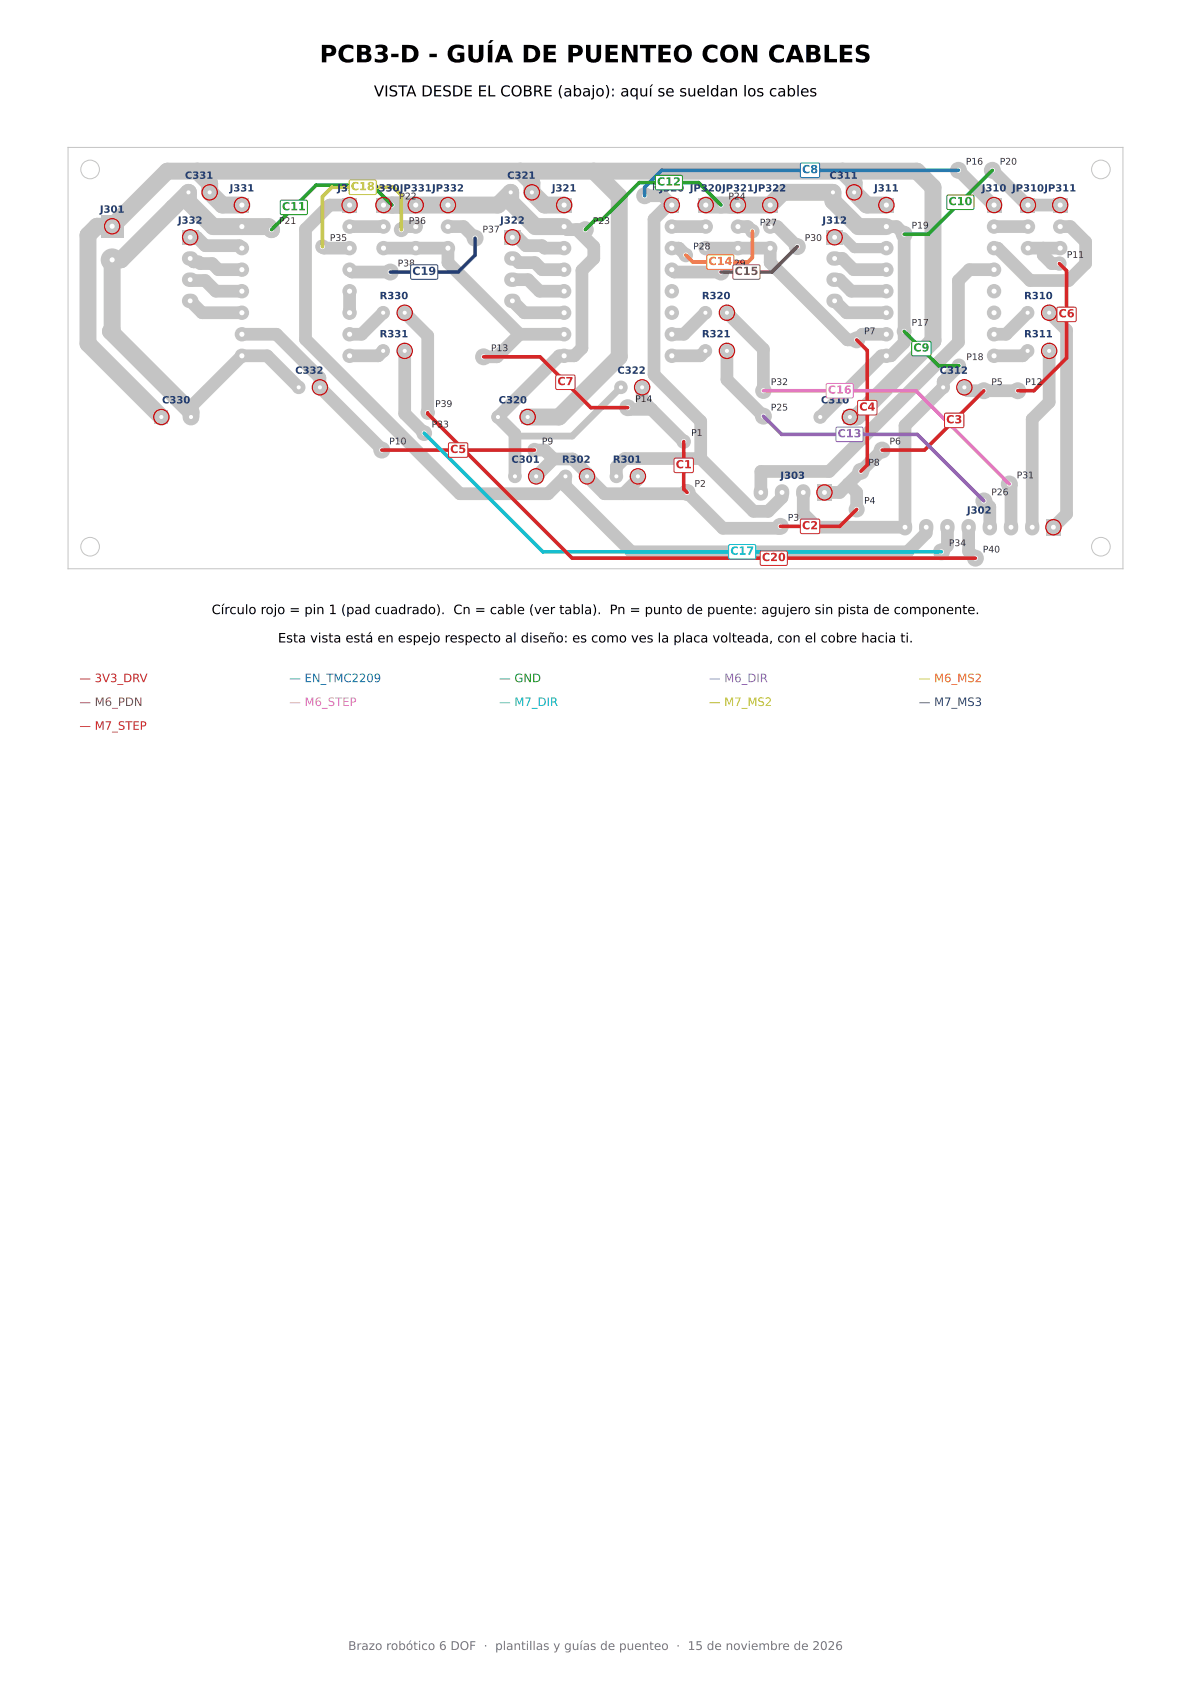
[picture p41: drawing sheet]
<svg xmlns="http://www.w3.org/2000/svg" width="210mm" height="297mm" viewBox="0 0 210 297" stroke-linecap="round" stroke-linejoin="round" font-family="sans-serif">
<defs><g id="words">
<text font-size="4.2" x="56.4" y="11">PCB3-D - GUÍA DE PUENTEO CON CABLES</text>
<text font-size="2.6" x="65.9" y="17">VISTA DESDE EL COBRE (abajo): aquí se sueldan los cables</text>
<g font-size="2.3">
<text x="37.3" y="108.3">Círculo rojo = pin 1 (pad cuadrado). Cn = cable (ver tabla). Pn = punto de puente: agujero sin pista de componente.</text>
<text x="49" y="113.3">Esta vista está en espejo respecto al diseño: es como ves la placa volteada, con el cobre hacia ti.</text>
</g>
<text font-size="2.1" fill="#777" x="61.4" y="291">Brazo robótico 6 DOF · plantillas y guías de puenteo · 15 de noviembre de 2026</text>
<g font-size="2" fill="#bcbd22">
<text x="61.9" y="33.5">C18</text>
<text x="125" y="124.5">— M7_MS2</text>
</g>
<g font-size="2" fill="#2ca02c">
<text x="115.8" y="32.7">C12</text>
<text x="49.7" y="37.1">C11</text>
<text x="167.2" y="36.2">C10</text>
<text x="161" y="62">C9</text>
<text x="88" y="120.3">— GND</text>
</g>
<g font-size="2" fill="#1f77b4">
<text x="141.4" y="30.6">C8</text>
<text x="51" y="120.3">— EN_TMC2209</text>
</g>
<g font-size="2" fill="#ff7f0e">
<text x="124.9" y="46.7">C14</text>
<text x="162" y="120.3">— M6_MS2</text>
</g>
<g font-size="2" fill="#393b79">
<text x="72.7" y="48.5">C19</text>
<text x="162" y="124.5">— M7_MS3</text>
</g>
<g font-size="2" fill="#8c564b">
<text x="129.5" y="48.5">C15</text>
<text x="14" y="124.5">— M6_PDN</text>
</g>
<g font-size="2" fill="#d62728">
<text x="186.6" y="56">C6</text>
<text x="98.3" y="67.9">C7</text>
<text x="151.5" y="72.4">C4</text>
<text x="166.8" y="74.7">C3</text>
<text x="79.4" y="79.9">C5</text>
<text x="119.1" y="82.6">C1</text>
<text x="141.4" y="93.3">C2</text>
<text x="134.3" y="99">C20</text>
<text x="14" y="120.3">— 3V3_DRV</text>
<text x="14" y="128.7">— M7_STEP</text>
</g>
<g font-size="2" fill="#e377c2">
<text x="146" y="69.4">C16</text>
<text x="51" y="124.5">— M6_STEP</text>
</g>
<g font-size="2" fill="#9467bd">
<text x="147.7" y="77.1">C13</text>
<text x="125" y="120.3">— M6_DIR</text>
</g>
<g font-size="2" fill="#17becf">
<text x="128.8" y="97.8">C17</text>
<text x="88" y="124.5">— M7_DIR</text>
</g>
<g font-size="1.8" fill="#1a3d7c">
<text x="32.6" y="31.5">C331</text>
<text x="40.5" y="33.8">J331</text>
<text x="59.5" y="33.8">J330 JP330JP331JP332</text>
<text x="89.4" y="31.5">C321</text>
<text x="97.3" y="33.8">J321</text>
<text x="116.3" y="33.8">J320 JP320JP321JP322</text>
<text x="146.2" y="31.5">C311</text>
<text x="154.1" y="33.8">J311</text>
<text x="173.1" y="33.8">J310 JP310JP311</text>
<text x="17.6" y="37.5">J301</text>
<text x="31.4" y="39.5">J332</text>
<text x="88.2" y="39.5">J322</text>
<text x="145" y="39.5">J312</text>
<text x="66.9" y="52.8">R330</text>
<text x="123.8" y="52.8">R320</text>
<text x="180.6" y="52.8">R310</text>
<text x="66.9" y="59.5">R331</text>
<text x="123.8" y="59.5">R321</text>
<text x="180.6" y="59.5">R311</text>
<text x="52" y="65.9">C332</text>
<text x="108.9" y="65.9">C322</text>
<text x="165.7" y="65.9">C312</text>
<text x="28.6" y="71.2">C330</text>
<text x="87.9" y="71.2">C320</text>
<text x="144.7" y="71.2">C310</text>
<text x="90.2" y="81.6">C301</text>
<text x="99.1" y="81.6">R302</text>
<text x="108.1" y="81.6">R301</text>
<text x="137.6" y="84.5">J303</text>
<text x="170.5" y="90.6">J302</text>
</g>
<g font-size="1.6" fill="#333">
<text x="170.3" y="29">P16</text>
<text x="176.3" y="29">P20</text>
<text x="70.4" y="35.2">P22</text>
<text x="115" y="33.5">P15</text>
<text x="128.4" y="35.2">P24</text>
<text x="49.2" y="39.5">P21</text>
<text x="72.1" y="39.5">P36</text>
<text x="85.1" y="41">P37</text>
<text x="104.5" y="39.5">P23</text>
<text x="134" y="39.8">P27</text>
<text x="160.7" y="40.3">P19</text>
<text x="58.2" y="42.5">P35</text>
<text x="70.1" y="47">P38</text>
<text x="122.2" y="44">P28</text>
<text x="128.4" y="47">P29</text>
<text x="141.9" y="42.5">P30</text>
<text x="188.1" y="45.5">P11</text>
<text x="152.4" y="58.9">P7</text>
<text x="160.7" y="57.4">P17</text>
<text x="86.6" y="61.9">P13</text>
<text x="170.4" y="63.5">P18</text>
<text x="76.7" y="71.8">P39</text>
<text x="112" y="70.9">P14</text>
<text x="135.9" y="67.9">P32</text>
<text x="174.8" y="67.9">P5</text>
<text x="180.8" y="67.9">P12</text>
<text x="76.1" y="75.4">P33</text>
<text x="121.9" y="76.9">P1</text>
<text x="135.9" y="72.4">P25</text>
<text x="68.6" y="78.4">P10</text>
<text x="95.5" y="78.4">P9</text>
<text x="153.1" y="82.1">P8</text>
<text x="156.8" y="78.4">P6</text>
<text x="122.4" y="85.9">P2</text>
<text x="152.4" y="88.8">P4</text>
<text x="174.8" y="87.3">P26</text>
<text x="179.3" y="84.4">P31</text>
<text x="138.9" y="91.8">P3</text>
<text x="167.3" y="96.3">P34</text>
<text x="173.3" y="97.4">P40</text>
</g>
</g></defs>
<path d="M12 26h186v74.3h-186z" fill="none" stroke="#c4c4c4" stroke-width=".18"/>
<g fill="none" stroke="#c4c4c4" stroke-width="2.2">
<path d="M61.6 36.2h-3.5l-4.2 4.2v19.5l27.2 27.2h15.5l3.1-3.1v1.7l11.6 11.6h48.7l3.3-3.3v-1M61.6 40h6M73.3 40h-2l-.5 .5M79 40h2.7l2.1 2M99.5 40l.5 .5h3.2M113.7 34.5h3.1l1.7 1.7h-.7l-2.5 2.5v27.4l8.2 8.2v6.6M118.5 40h5.9M130.1 40h1.8l.8 .8M135.8 40h1.3l3.5 3.5M156.3 40h1.8l1.3 1.3v19.1l-2.3 2.4h-1.7l-10.8 10.7M169 30l6.1 6.2h.2M175 30l6.1 6.2h5.8"/>
<path d="M175.3 40h6M186.9 40h1.8l2.7 2.7v3.8l-3 3h-6.8l-5.7-5.7h-.6M33.5 49.3l.2 .2h2.5l1.9 1.9h4.6M33.5 45.6l.6 .6h.9l.3 .3h2.1l1.1 1.1h4.2M33.5 53.1l2.1 2.1h7.1M33.5 41.8h1.2l1.5 1.5h6l.5 .5M42.7 59h6l7.7 7.6v1.7l10.9 10.9v.2M56.9 43.5l.2 .3h4.5M61.6 47.6l.5 .4h6.7M61.6 51.4v3.8M67.6 55.2l-3.8 3.8h-2.2M67.6 43.8h11.4v2.5l12.6 12.7"/>
<path d="M71.4 55.2l4 4v13.6M90.3 41.8h.9l1.5 1.5h2.9l.4 .5h3.5M90.3 45.6h.4l.8 .7h2.8l1.3 1.3h3.9M90.3 49.3h2.8l2 2.1h4.4M90.3 53.1l2.1 2.1h7.1M91.6 59h7.9M91.6 59l-4 3.9h-2.3M101.7 40.5l3 3v2.1l-2.1 2.1v13.7l-1.3 1.4h-2.7l-10.8 10.7 3 3v7.5M118.5 43.8h1.2l1.2 1.2M118.5 47.6l.4 .4h8.2M124.4 55.2l-3.8 3.8h-2.1M124.4 43.8h11.4v2.5l13.6 13.6h1.7l.9-.9h4.3"/>
<path d="M128.2 55.2l6.4 6.4v7.3M147.2 45.6h1.3l2 2h5.8M147.2 49.3h.9l2 2.1h6.2M147.2 53.1l2.1 2.1h7M175.3 47.6h-4.4l-1.9 1.9v10.9l-22.8 22.8h-12v3.7M181.2 55.2l-3.8 3.8h-2.1M181.3 43.8h5.6M183.9 43.8v1.2l1.5 1.5h1.4M185 55.2l3.1 3v32.5l-2.4 2.3M52.7 68.3l-5.6-5.5h-4.4l-9 8.9v.9M67.6 61.9l-.9 .9h-5.1M71.4 61.9v11l3.4 3.5"/>
<path d="M94.2 79.4h1.8l1.6 1.5M110.7 71.9l.3 .3h3.9M113.2 68.3v2.2l7.4 7.4M124.4 61.9l-.9 .9h-5M128.2 61.9v5.1l6.4 6.4M155.5 79.4l-7.4 7.5h-2.7M169.1 64.5l-2.8 2.8v1l-6.7 6.7v18h-15.5l-2.5-2.4v-3.7M170 68.3l.6 .6h8.9M181.2 61.9l-.9 .9h-5M185 61.9v9l-3 3v19.1M97.6 80.9h3.4l2.5 2.6v.5l3.1 3.1h14.3l.2-.2 6.4 6.3h9.8l.3-.4M97.6 80.9l-3.1 3.1"/>
<path d="M112.5 84v.5l-2.6 2.6M123.5 80.9h-13.4l-1.4 1.4v1.7M123.5 80.9l9.4 9.3h2.6l2.4-2.5v-.8M149.6 85.4l1.5 1.5v2.9M167 93v3.3l-1 1M170.8 93v4.2l1.2 1.2M173.5 88.3l1 1.1v3.6M178 85.4l.3 .3v7.3"/>
</g>
<path d="M34.8 30.2l2.2 2.2v1.5l2.2 2.3h3.5M67.6 36.2h20.2l2.2-2.3v1.7l4.4 4.4h5.1M91.7 30.2l2.1 2v1.7l2.2 2.3h3.5M104.7 30.2l4.5 4.5v28.2l-10.6 10.6h-5.6M124.4 36.2h11.4l2.2-2.3h8.9v1.6l4.5 4.5h4.9M148.6 30.2l2 2v1.7l2.2 2.3h3.5M47.9 40.5l-.6-.5h-9.7l-4.4-4.4v-1.7l-11.9 11.9h-1.5v12.3l-.3 .3 14.2 14.2v.9M28.4 73.5l-12.9-12.9v-19.1l1.6-1.6h2.7l9.7-9.7h132.2l2.8 2.8v27.1l-13.4 13.4h-1.2" fill="none" stroke="#c4c4c4" stroke-width="3"/>
<path d="M109.5 68.3l-8.6 8.6h-9.7l-.4-.4" fill="none" stroke="#c4c4c4" stroke-width="1.2"/>
<path d="M147.2 41.8h1.5l1.9 2h5.7" fill="none" stroke="#c4c4c4" stroke-width="1.8"/>
<g fill="#c4c4c4">
<path d="M60.4 34.9h2.5v2.5h-2.5z"/>
<path d="M98.2 34.9h2.5v2.5h-2.5z"/>
<path d="M185.7 34.9h2.5v2.5h-2.5z"/>
<path d="M180 34.9h2.5v2.5h-2.5z"/>
<path d="M66.3 34.9h2.6v2.5h-2.6z"/>
<path d="M123.2 34.9h2.5v2.5h-2.5z"/>
<circle cx="71.4" cy="55.2" r="1.2"/>
<circle cx="67.6" cy="55.2" r="1.2"/>
<circle cx="61.6" cy="40" r="1.27"/>
<circle cx="61.6" cy="43.8" r="1.27"/>
<circle cx="61.6" cy="47.6" r="1.27"/>
<circle cx="61.6" cy="51.4" r="1.27"/>
<circle cx="61.6" cy="55.2" r="1.27"/>
<circle cx="61.6" cy="59" r="1.27"/>
<circle cx="61.6" cy="62.8" r="1.27"/>
<circle cx="99.5" cy="40" r="1.27"/>
<circle cx="99.5" cy="43.8" r="1.27"/>
<circle cx="99.5" cy="47.6" r="1.27"/>
<circle cx="99.5" cy="51.4" r="1.27"/>
<circle cx="99.5" cy="55.2" r="1.27"/>
<circle cx="99.5" cy="59" r="1.27"/>
<circle cx="99.5" cy="62.8" r="1.27"/>
<circle cx="186.9" cy="40" r="1.27"/>
<circle cx="186.9" cy="43.8" r="1.27"/>
<circle cx="181.3" cy="40" r="1.27"/>
<circle cx="181.3" cy="43.8" r="1.27"/>
<circle cx="185" cy="61.9" r="1.2"/>
<circle cx="181.2" cy="61.9" r="1.2"/>
<circle cx="67.6" cy="40" r="1.27"/>
<circle cx="67.6" cy="43.8" r="1.27"/>
<circle cx="124.4" cy="40" r="1.27"/>
<circle cx="124.4" cy="43.8" r="1.27"/>
<circle cx="71.4" cy="61.9" r="1.2"/>
<circle cx="67.6" cy="61.9" r="1.2"/>
<circle cx="150.6" cy="33.9" r="1.2"/>
<circle cx="146.9" cy="33.9" r="1.2"/>
<circle cx="56.4" cy="68.3" r="1.2"/>
<circle cx="52.7" cy="68.3" r="1.2"/>
</g>
<circle cx="15.9" cy="96.4" r="1.64" fill="none" stroke="#c4c4c4" stroke-width=".18"/>
<g fill="#c4c4c4">
<path d="M17.8 37.9h4v4h-4z"/>
<path d="M174 34.9h2.5v2.5h-2.5z"/>
<path d="M27.3 72.4h2.3v2.3h-2.3z"/>
<path d="M128.8 34.9h2.6v2.5h-2.6z"/>
<circle cx="93.8" cy="33.9" r="1.2"/>
<circle cx="90" cy="33.9" r="1.2"/>
<circle cx="19.8" cy="45.8" r="2.02"/>
<circle cx="175.3" cy="40" r="1.27"/>
<circle cx="175.3" cy="43.8" r="1.27"/>
<circle cx="175.3" cy="47.6" r="1.27"/>
<circle cx="175.3" cy="51.4" r="1.27"/>
<circle cx="175.3" cy="55.2" r="1.27"/>
<circle cx="175.3" cy="59" r="1.27"/>
<circle cx="175.3" cy="62.8" r="1.27"/>
<circle cx="33.7" cy="73.5" r="1.2"/>
<circle cx="170" cy="68.3" r="1.2"/>
<circle cx="166.3" cy="68.3" r="1.2"/>
<circle cx="130.1" cy="40" r="1.27"/>
<circle cx="130.1" cy="43.8" r="1.27"/>
<circle cx="37" cy="33.9" r="1.2"/>
<circle cx="33.2" cy="33.9" r="1.2"/>
</g>
<circle cx="194.1" cy="29.9" r="1.64" fill="none" stroke="#c4c4c4" stroke-width=".18"/>
<g fill="#c4c4c4">
<path d="M117.2 34.9h2.5v2.5h-2.5z"/>
<path d="M184.5 91.5h2.5v2.9h-2.5z"/>
<path d="M181.1 91.9a1.31 1.31 0 0 1 1.6-.2 1.31 1.31 0 0 1 .6 1.5 1.3 1.3 0 0 1-1.5 1.2 1.3 1.3 0 0 1-1.1-1.6z"/>
<path d="M177.4 91.9a1.31 1.31 0 0 1 1.5-.2 1.31 1.31 0 0 1 .6 1.5 1.3 1.3 0 0 1-1.4 1.2 1.3 1.3 0 0 1-1.1-1.6z"/>
<path d="M173.6 91.9a1.31 1.31 0 0 1 1.6-.2 1.31 1.31 0 0 1 .6 1.5 1.3 1.3 0 0 1-1.5 1.2 1.3 1.3 0 0 1-1-1.6z"/>
<path d="M169.9 91.9a1.31 1.31 0 0 1 1.6-.2 1.31 1.31 0 0 1 .6 1.5 1.3 1.3 0 0 1-1.5 1.2 1.3 1.3 0 0 1-1.1-1.6z"/>
<path d="M166.2 91.9a1.31 1.31 0 0 1 1.5-.2 1.31 1.31 0 0 1 .6 1.5 1.3 1.3 0 0 1-1.5 1.2 1.3 1.3 0 0 1-1-1.6z"/>
<path d="M162.4 91.9a1.31 1.31 0 0 1 1.6-.2 1.31 1.31 0 0 1 .6 1.5 1.3 1.3 0 0 1-1.5 1.2 1.3 1.3 0 0 1-1.1-1.6z"/>
<path d="M158.7 91.9a1.31 1.31 0 0 1 1.5-.2 1.31 1.31 0 0 1 .6 1.5 1.3 1.3 0 0 1-1.4 1.2 1.3 1.3 0 0 1-1.1-1.6z"/>
<path d="M144.1 85.4h2.5v2.9h-2.5z"/>
<path d="M140.7 85.8a1.31 1.31 0 0 1 1.6-.2 1.31 1.31 0 0 1 .6 1.4 1.3 1.3 0 0 1-1.5 1.3 1.3 1.3 0 0 1-1-1.6z"/>
<path d="M137 85.8a1.31 1.31 0 0 1 1.6-.2 1.31 1.31 0 0 1 .6 1.4 1.3 1.3 0 0 1-1.5 1.3 1.3 1.3 0 0 1-1.1-1.6z"/>
<path d="M133.3 85.8a1.31 1.31 0 0 1 1.5-.2 1.31 1.31 0 0 1 .6 1.4 1.3 1.3 0 0 1-1.5 1.3 1.3 1.3 0 0 1-1-1.6z"/>
<path d="M41.4 34.9h2.5v2.5h-2.5z"/>
<path d="M91.8 72.4h2.4v2.3h-2.4z"/>
<path d="M145.7 40.6h2.9v2.5h-2.9z"/>
<path d="M146.1 44.7a1.47 1.47 0 0 1 1.7-.3 1.47 1.47 0 0 1 .8 1.5 1.49 1.49 0 0 1-1.6 1 1.49 1.49 0 0 1-1.3-1.3z"/>
<path d="M146.1 48.4a1.47 1.47 0 0 1 1.7-.3 1.47 1.47 0 0 1 .8 1.6 1.49 1.49 0 0 1-1.6 .9 1.49 1.49 0 0 1-1.3-1.3z"/>
<path d="M146.1 52.2a1.47 1.47 0 0 1 1.7-.3 1.47 1.47 0 0 1 .8 1.5 1.49 1.49 0 0 1-1.6 .9 1.49 1.49 0 0 1-1.3-1.2z"/>
<path d="M88.9 40.6h2.9v2.5h-2.9z"/>
<path d="M89.3 44.7a1.47 1.47 0 0 1 1.7-.3 1.47 1.47 0 0 1 .8 1.5 1.49 1.49 0 0 1-1.6 1 1.49 1.49 0 0 1-1.3-1.3z"/>
<path d="M89.3 48.4a1.47 1.47 0 0 1 1.7-.3 1.47 1.47 0 0 1 .8 1.6 1.49 1.49 0 0 1-1.6 .9 1.49 1.49 0 0 1-1.3-1.3z"/>
<path d="M89.3 52.2a1.47 1.47 0 0 1 1.7-.3 1.47 1.47 0 0 1 .8 1.5 1.49 1.49 0 0 1-1.6 .9 1.49 1.49 0 0 1-1.3-1.2z"/>
<path d="M32.1 40.6h2.9v2.5h-2.9z"/>
<path d="M32.4 44.7a1.47 1.47 0 0 1 1.7-.3 1.47 1.47 0 0 1 .8 1.5 1.49 1.49 0 0 1-1.5 1 1.49 1.49 0 0 1-1.3-1.3z"/>
<path d="M32.4 48.4a1.47 1.47 0 0 1 1.7-.3 1.47 1.47 0 0 1 .8 1.6 1.49 1.49 0 0 1-1.5 .9 1.49 1.49 0 0 1-1.3-1.3z"/>
<path d="M32.4 52.2a1.47 1.47 0 0 1 1.7-.3 1.47 1.47 0 0 1 .8 1.5 1.49 1.49 0 0 1-1.5 .9 1.49 1.49 0 0 1-1.3-1.2z"/>
<path d="M134.5 34.9h2.6v2.5h-2.6z"/>
<circle cx="118.5" cy="40" r="1.27"/>
<circle cx="118.5" cy="43.8" r="1.27"/>
<circle cx="118.5" cy="47.6" r="1.27"/>
<circle cx="118.5" cy="51.4" r="1.27"/>
<circle cx="118.5" cy="55.2" r="1.27"/>
<circle cx="118.5" cy="59" r="1.27"/>
<circle cx="118.5" cy="62.8" r="1.27"/>
<circle cx="113.2" cy="68.3" r="1.2"/>
<circle cx="109.5" cy="68.3" r="1.2"/>
<circle cx="103.5" cy="84" r="1.2"/>
<circle cx="99.7" cy="84" r="1.2"/>
<circle cx="42.7" cy="40" r="1.27"/>
<circle cx="42.7" cy="43.8" r="1.27"/>
<circle cx="42.7" cy="47.6" r="1.27"/>
<circle cx="42.7" cy="51.4" r="1.27"/>
<circle cx="42.7" cy="55.2" r="1.27"/>
<circle cx="42.7" cy="59" r="1.27"/>
<circle cx="42.7" cy="62.8" r="1.27"/>
<circle cx="112.5" cy="84" r="1.2"/>
<circle cx="108.7" cy="84" r="1.2"/>
<circle cx="87.8" cy="73.5" r="1.2"/>
<circle cx="128.2" cy="61.9" r="1.2"/>
<circle cx="124.4" cy="61.9" r="1.2"/>
<circle cx="135.8" cy="40" r="1.27"/>
<circle cx="135.8" cy="43.8" r="1.27"/>
</g>
<circle cx="15.9" cy="29.9" r="1.64" fill="none" stroke="#c4c4c4" stroke-width=".18"/>
<g fill="#c4c4c4">
<path d="M77.7 34.9h2.6v2.5h-2.6z"/>
<path d="M148.7 72.4h2.4v2.3h-2.4z"/>
<path d="M72 34.9h2.6v2.5h-2.6z"/>
<circle cx="94.5" cy="84" r="1.2"/>
<circle cx="90.8" cy="84" r="1.2"/>
<circle cx="79" cy="40" r="1.27"/>
<circle cx="79" cy="43.8" r="1.27"/>
<circle cx="144.6" cy="73.5" r="1.2"/>
<circle cx="73.3" cy="40" r="1.27"/>
<circle cx="73.3" cy="43.8" r="1.27"/>
</g>
<circle cx="194.1" cy="96.4" r="1.64" fill="none" stroke="#c4c4c4" stroke-width=".18"/>
<g fill="#c4c4c4">
<path d="M155 34.9h2.6v2.5h-2.6z"/>
<circle cx="156.3" cy="40" r="1.27"/>
<circle cx="156.3" cy="43.8" r="1.27"/>
<circle cx="156.3" cy="47.6" r="1.27"/>
<circle cx="156.3" cy="51.4" r="1.27"/>
<circle cx="156.3" cy="55.2" r="1.27"/>
<circle cx="156.3" cy="59" r="1.27"/>
<circle cx="156.3" cy="62.8" r="1.27"/>
<circle cx="185" cy="55.2" r="1.2"/>
<circle cx="181.2" cy="55.2" r="1.2"/>
<circle cx="128.2" cy="55.2" r="1.2"/>
<circle cx="124.4" cy="55.2" r="1.2"/>
<circle cx="169" cy="30" r="1.5"/>
<circle cx="113.7" cy="34.5" r="1.5"/>
<circle cx="69.1" cy="36.2" r="1.5"/>
<circle cx="175" cy="30" r="1.5"/>
<circle cx="103.2" cy="40.5" r="1.5"/>
<circle cx="169.1" cy="64.5" r="1.27"/>
<circle cx="159.4" cy="41.3" r="1.5"/>
<circle cx="127.1" cy="36.2" r="1.5"/>
<circle cx="159.4" cy="58.4" r="1.31"/>
<circle cx="47.9" cy="40.5" r="1.5"/>
<circle cx="85.3" cy="62.9" r="1.5"/>
<circle cx="151.8" cy="83.1" r="1.5"/>
<circle cx="121.1" cy="86.9" r="1.5"/>
<circle cx="67.3" cy="79.4" r="1.5"/>
<circle cx="155.5" cy="79.4" r="1.5"/>
<circle cx="173.5" cy="68.9" r="1.5"/>
<circle cx="120.6" cy="77.9" r="1.27"/>
<circle cx="151.1" cy="59.9" r="1.5"/>
<circle cx="137.6" cy="92.8" r="1.5"/>
<circle cx="186.8" cy="46.5" r="1.27"/>
<circle cx="151.1" cy="89.8" r="1.42"/>
<circle cx="94.2" cy="79.4" r="1.27"/>
<circle cx="179.5" cy="68.9" r="1.5"/>
<circle cx="110.7" cy="71.9" r="1.5"/>
<circle cx="120.9" cy="45" r="1.27"/>
<circle cx="132.7" cy="40.8" r="1.27"/>
<circle cx="140.6" cy="43.5" r="1.5"/>
<circle cx="127.1" cy="48" r="1.5"/>
<circle cx="134.6" cy="68.9" r="1.45"/>
<circle cx="178" cy="85.4" r="1.5"/>
<circle cx="173.5" cy="88.3" r="1.5"/>
<circle cx="134.6" cy="73.4" r="1.5"/>
<circle cx="70.8" cy="40.5" r="1.32"/>
<circle cx="56.9" cy="43.5" r="1.27"/>
<circle cx="68.8" cy="48" r="1.5"/>
<circle cx="83.8" cy="42" r="1.5"/>
<circle cx="75.4" cy="72.8" r="1.27"/>
<circle cx="172" cy="98.4" r="1.5"/>
<circle cx="166" cy="97.3" r="1.5"/>
<circle cx="74.8" cy="76.4" r="1.39"/>
</g>
<g fill="#fff">
<circle cx="71.4" cy="55.2" r=".36"/>
<circle cx="67.6" cy="55.2" r=".36"/>
<circle cx="61.6" cy="36.2" r=".45"/>
<circle cx="61.6" cy="40" r=".45"/>
<circle cx="61.6" cy="43.8" r=".45"/>
<circle cx="61.6" cy="47.6" r=".45"/>
<circle cx="61.6" cy="51.4" r=".45"/>
<circle cx="61.6" cy="55.2" r=".45"/>
<circle cx="61.6" cy="59" r=".45"/>
<circle cx="61.6" cy="62.8" r=".45"/>
<circle cx="99.5" cy="36.2" r=".45"/>
<circle cx="99.5" cy="40" r=".45"/>
<circle cx="99.5" cy="43.8" r=".45"/>
<circle cx="99.5" cy="47.6" r=".45"/>
<circle cx="99.5" cy="51.4" r=".45"/>
<circle cx="99.5" cy="55.2" r=".45"/>
<circle cx="99.5" cy="59" r=".45"/>
<circle cx="99.5" cy="62.8" r=".45"/>
<circle cx="186.9" cy="36.2" r=".45"/>
<circle cx="186.9" cy="40" r=".45"/>
<circle cx="186.9" cy="43.8" r=".45"/>
<circle cx="181.3" cy="36.2" r=".45"/>
<circle cx="181.3" cy="40" r=".45"/>
<circle cx="181.3" cy="43.8" r=".45"/>
<circle cx="185" cy="61.9" r=".36"/>
<circle cx="181.2" cy="61.9" r=".36"/>
<circle cx="67.6" cy="36.2" r=".45"/>
<circle cx="67.6" cy="40" r=".45"/>
<circle cx="67.6" cy="43.8" r=".45"/>
<circle cx="124.4" cy="36.2" r=".45"/>
<circle cx="124.4" cy="40" r=".45"/>
<circle cx="124.4" cy="43.8" r=".45"/>
<circle cx="71.4" cy="61.9" r=".36"/>
<circle cx="67.6" cy="61.9" r=".36"/>
<circle cx="150.6" cy="33.9" r=".36"/>
<circle cx="146.9" cy="33.9" r=".36"/>
<circle cx="56.4" cy="68.3" r=".36"/>
<circle cx="52.7" cy="68.3" r=".36"/>
<circle cx="93.8" cy="33.9" r=".36"/>
<circle cx="90" cy="33.9" r=".36"/>
<circle cx="19.8" cy="39.9" r=".45"/>
<circle cx="19.8" cy="45.8" r=".45"/>
<circle cx="175.3" cy="36.2" r=".45"/>
<circle cx="175.3" cy="40" r=".45"/>
<circle cx="175.3" cy="43.8" r=".45"/>
<circle cx="175.3" cy="47.6" r=".45"/>
<circle cx="175.3" cy="51.4" r=".45"/>
<circle cx="175.3" cy="55.2" r=".45"/>
<circle cx="175.3" cy="59" r=".45"/>
<circle cx="175.3" cy="62.8" r=".45"/>
<circle cx="28.4" cy="73.5" r=".36"/>
<circle cx="33.7" cy="73.5" r=".36"/>
<circle cx="170" cy="68.3" r=".36"/>
<circle cx="166.3" cy="68.3" r=".36"/>
<circle cx="130.1" cy="36.2" r=".45"/>
<circle cx="130.1" cy="40" r=".45"/>
<circle cx="130.1" cy="43.8" r=".45"/>
<circle cx="37" cy="33.9" r=".36"/>
<circle cx="33.2" cy="33.9" r=".36"/>
<circle cx="118.5" cy="36.2" r=".45"/>
<circle cx="118.5" cy="40" r=".45"/>
<circle cx="118.5" cy="43.8" r=".45"/>
<circle cx="118.5" cy="47.6" r=".45"/>
<circle cx="118.5" cy="51.4" r=".45"/>
<circle cx="118.5" cy="55.2" r=".45"/>
<circle cx="118.5" cy="59" r=".45"/>
<circle cx="118.5" cy="62.8" r=".45"/>
<circle cx="113.2" cy="68.3" r=".36"/>
<circle cx="109.5" cy="68.3" r=".36"/>
<circle cx="185.7" cy="93" r=".43"/>
<circle cx="182" cy="93" r=".43"/>
<circle cx="178.3" cy="93" r=".43"/>
<circle cx="174.5" cy="93" r=".43"/>
<circle cx="170.8" cy="93" r=".43"/>
<circle cx="167" cy="93" r=".43"/>
<circle cx="163.3" cy="93" r=".43"/>
<circle cx="159.6" cy="93" r=".43"/>
<circle cx="145.4" cy="86.9" r=".43"/>
<circle cx="141.6" cy="86.9" r=".43"/>
<circle cx="137.9" cy="86.9" r=".43"/>
<circle cx="134.2" cy="86.9" r=".43"/>
<circle cx="103.5" cy="84" r=".36"/>
<circle cx="99.7" cy="84" r=".36"/>
<circle cx="42.7" cy="36.2" r=".45"/>
<circle cx="42.7" cy="40" r=".45"/>
<circle cx="42.7" cy="43.8" r=".45"/>
<circle cx="42.7" cy="47.6" r=".45"/>
<circle cx="42.7" cy="51.4" r=".45"/>
<circle cx="42.7" cy="55.2" r=".45"/>
<circle cx="42.7" cy="59" r=".45"/>
<circle cx="42.7" cy="62.8" r=".45"/>
<circle cx="112.5" cy="84" r=".36"/>
<circle cx="108.7" cy="84" r=".36"/>
<circle cx="93" cy="73.5" r=".36"/>
<circle cx="87.8" cy="73.5" r=".36"/>
<circle cx="128.2" cy="61.9" r=".36"/>
<circle cx="124.4" cy="61.9" r=".36"/>
<circle cx="147.2" cy="41.8" r=".43"/>
<circle cx="147.2" cy="45.6" r=".43"/>
<circle cx="147.2" cy="49.3" r=".43"/>
<circle cx="147.2" cy="53.1" r=".43"/>
<circle cx="90.3" cy="41.8" r=".43"/>
<circle cx="90.3" cy="45.6" r=".43"/>
<circle cx="90.3" cy="49.3" r=".43"/>
<circle cx="90.3" cy="53.1" r=".43"/>
<circle cx="33.5" cy="41.8" r=".43"/>
<circle cx="33.5" cy="45.6" r=".43"/>
<circle cx="33.5" cy="49.3" r=".43"/>
<circle cx="33.5" cy="53.1" r=".43"/>
<circle cx="135.8" cy="36.2" r=".45"/>
<circle cx="135.8" cy="40" r=".45"/>
<circle cx="135.8" cy="43.8" r=".45"/>
<circle cx="94.5" cy="84" r=".36"/>
<circle cx="90.8" cy="84" r=".36"/>
<circle cx="79" cy="36.2" r=".45"/>
<circle cx="79" cy="40" r=".45"/>
<circle cx="79" cy="43.8" r=".45"/>
<circle cx="149.9" cy="73.5" r=".36"/>
<circle cx="144.6" cy="73.5" r=".36"/>
<circle cx="73.3" cy="36.2" r=".45"/>
<circle cx="73.3" cy="40" r=".45"/>
<circle cx="73.3" cy="43.8" r=".45"/>
<circle cx="156.3" cy="36.2" r=".45"/>
<circle cx="156.3" cy="40" r=".45"/>
<circle cx="156.3" cy="43.8" r=".45"/>
<circle cx="156.3" cy="47.6" r=".45"/>
<circle cx="156.3" cy="51.4" r=".45"/>
<circle cx="156.3" cy="55.2" r=".45"/>
<circle cx="156.3" cy="59" r=".45"/>
<circle cx="156.3" cy="62.8" r=".45"/>
<circle cx="185" cy="55.2" r=".36"/>
<circle cx="181.2" cy="55.2" r=".36"/>
<circle cx="128.2" cy="55.2" r=".36"/>
<circle cx="124.4" cy="55.2" r=".36"/>
<circle cx="169" cy="30" r=".45"/>
<circle cx="113.7" cy="34.5" r=".45"/>
<circle cx="69.1" cy="36.2" r=".45"/>
<circle cx="175" cy="30" r=".45"/>
<circle cx="103.2" cy="40.5" r=".45"/>
<circle cx="169.1" cy="64.5" r=".44"/>
<circle cx="159.4" cy="41.3" r=".45"/>
<circle cx="127.1" cy="36.2" r=".45"/>
<circle cx="159.4" cy="58.4" r=".45"/>
<circle cx="47.9" cy="40.5" r=".45"/>
<circle cx="85.3" cy="62.9" r=".45"/>
<circle cx="151.8" cy="83.1" r=".45"/>
<circle cx="121.1" cy="86.9" r=".45"/>
<circle cx="67.3" cy="79.4" r=".45"/>
<circle cx="155.5" cy="79.4" r=".45"/>
<circle cx="173.5" cy="68.9" r=".45"/>
<circle cx="120.6" cy="77.9" r=".44"/>
<circle cx="151.1" cy="59.9" r=".45"/>
<circle cx="137.6" cy="92.8" r=".45"/>
<circle cx="186.8" cy="46.5" r=".44"/>
<circle cx="151.1" cy="89.8" r=".45"/>
<circle cx="94.2" cy="79.4" r=".44"/>
<circle cx="179.5" cy="68.9" r=".45"/>
<circle cx="110.7" cy="71.9" r=".45"/>
<circle cx="120.9" cy="45" r=".44"/>
<circle cx="132.7" cy="40.8" r=".44"/>
<circle cx="140.6" cy="43.5" r=".45"/>
<circle cx="127.1" cy="48" r=".45"/>
<circle cx="134.6" cy="68.9" r=".45"/>
<circle cx="178" cy="85.4" r=".45"/>
<circle cx="173.5" cy="88.3" r=".45"/>
<circle cx="134.6" cy="73.4" r=".45"/>
<circle cx="70.8" cy="40.5" r=".45"/>
<circle cx="56.9" cy="43.5" r=".44"/>
<circle cx="68.8" cy="48" r=".45"/>
<circle cx="83.8" cy="42" r=".45"/>
<circle cx="75.4" cy="72.8" r=".44"/>
<circle cx="172" cy="98.4" r=".45"/>
<circle cx="166" cy="97.3" r=".45"/>
<circle cx="74.8" cy="76.4" r=".45"/>
</g>
<path d="M151.1 59.9l1.8 1.9v20.2l-1.1 1.1M186.8 46.5l1.3 1.2v15.5l-5.8 5.7h-2.8M67.3 79.4h26.9M75.4 72.8v.2l25.5 25.4h71.1M85.3 62.9h9.9l9 9h6.5M120.6 77.9v8.4l.5 .6M173.5 68.9l-10.5 10.5h-7.5M151.1 89.8l-3 3h-10.5" fill="none" stroke="#d62728" stroke-width=".63"/>
<path d="M169 30h-52.3l-3 3v1.5" fill="none" stroke="#1f77b4" stroke-width=".63"/>
<path d="M69.1 36.2l-3.5-3.5h-9.9l-7.8 7.8M127.1 36.2l-3.9-4h-10.5l-6.5 6.5h-1.2l-1.8 1.8M175 30l-11.3 11.3h-4.3M159.4 58.4l6.1 6.1h3.6" fill="none" stroke="#2ca02c" stroke-width=".63"/>
<path d="M134.6 73.4l3.2 3.2h23.9l11.8 11.7" fill="none" stroke="#9467bd" stroke-width=".63"/>
<path d="M132.7 40.8v4.6l-.8 .8h-9.7l-1.3-1.2" fill="none" stroke="#ff7f0e" stroke-width=".63"/>
<path d="M140.6 43.5l-4.5 4.5h-9" fill="none" stroke="#8c564b" stroke-width=".63"/>
<path d="M134.6 68.9h26.9l16.5 16.5" fill="none" stroke="#e377c2" stroke-width=".63"/>
<path d="M74.8 76.4l20.9 20.9h70.3" fill="none" stroke="#17becf" stroke-width=".63"/>
<path d="M70.8 40.5v-6.1l-1.4-1.4h-10.9l-1.6 1.7v8.8" fill="none" stroke="#bcbd22" stroke-width=".63"/>
<path d="M83.8 42v3l-3 3h-12" fill="none" stroke="#393b79" stroke-width=".63"/>
<g fill="none" stroke="#c00000" stroke-width=".21">
<circle cx="19.8" cy="39.9" r="1.35"/>
<circle cx="37" cy="33.9" r="1.35"/>
<circle cx="42.7" cy="36.2" r="1.35"/>
<circle cx="61.6" cy="36.2" r="1.35"/>
<circle cx="67.6" cy="36.2" r="1.35"/>
<circle cx="73.3" cy="36.2" r="1.35"/>
<circle cx="79" cy="36.2" r="1.35"/>
<circle cx="93.8" cy="33.9" r="1.35"/>
<circle cx="99.5" cy="36.2" r="1.35"/>
<circle cx="118.5" cy="36.2" r="1.35"/>
<circle cx="124.4" cy="36.2" r="1.35"/>
<circle cx="130.1" cy="36.2" r="1.35"/>
<circle cx="135.8" cy="36.2" r="1.35"/>
<circle cx="150.6" cy="33.9" r="1.35"/>
<circle cx="156.3" cy="36.2" r="1.35"/>
<circle cx="175.3" cy="36.2" r="1.35"/>
<circle cx="181.3" cy="36.2" r="1.35"/>
<circle cx="186.9" cy="36.2" r="1.35"/>
<circle cx="33.5" cy="41.8" r="1.35"/>
<circle cx="71.4" cy="55.2" r="1.35"/>
<circle cx="90.3" cy="41.8" r="1.35"/>
<circle cx="128.2" cy="55.2" r="1.35"/>
<circle cx="147.2" cy="41.8" r="1.35"/>
<circle cx="185" cy="55.2" r="1.35"/>
<circle cx="28.4" cy="73.5" r="1.35"/>
<circle cx="56.4" cy="68.3" r="1.35"/>
<circle cx="71.4" cy="61.9" r="1.35"/>
<circle cx="93" cy="73.5" r="1.35"/>
<circle cx="113.2" cy="68.3" r="1.35"/>
<circle cx="128.2" cy="61.9" r="1.35"/>
<circle cx="149.9" cy="73.5" r="1.35"/>
<circle cx="170" cy="68.3" r="1.35"/>
<circle cx="185" cy="61.9" r="1.35"/>
<circle cx="94.5" cy="84" r="1.35"/>
<circle cx="103.5" cy="84" r="1.35"/>
<circle cx="112.5" cy="84" r="1.35"/>
<circle cx="145.4" cy="86.9" r="1.35"/>
<circle cx="185.7" cy="93" r="1.35"/>
</g>
<g fill="#fff" stroke="#d62728" stroke-width=".18">
<path d="M119 80.8h3.1l.2 .3-.1 2.1-.2 .2-3-.1-.1-.2v-2z"/>
<path d="M141.3 91.6h3.1l.1 .2v2.2l-.3 .1h-2.9l-.2-.3v-2z"/>
<path d="M166.7 72.9h3.1l.2 .3-.1 2.1-.2 .1h-3l-.2-.3v-1.9z"/>
<path d="M151.2 70.7l.3-.1 3 .1 .1 .2v2.2l-.3 .1h-3l-.1-.3z"/>
<path d="M79.2 78.1h3.2l.1 .3v2.1l-.3 .2-3-.1-.1-.2v-2z"/>
<path d="M186.4 54.3l.2-.1h3l.2 .3-.1 2.1-.2 .1h-3l-.2-.3z"/>
<path d="M98.1 66.2h3.2l.1 .2v2.2l-.3 .1h-3l-.1-.3v-2z"/>
<path d="M134.2 97.2h4.5l.1 .3v2.1l-.3 .1h-4.3l-.2-.3v-1.9z"/>
</g>
<path d="M141.2 28.9l.2-.1h3l.1 .2v2.2l-.3 .1h-2.9l-.2-.3z" fill="#fff" stroke="#1f77b4" stroke-width=".18"/>
<g fill="#fff" stroke="#2ca02c" stroke-width=".18">
<path d="M160.8 60.3l.2-.1h3l.2 .3-.1 2.1-.2 .2-3-.1-.2-.2z"/>
<path d="M167.1 34.4h4.5l.1 .3v2.1l-.3 .2-4.3-.1-.2-.2v-2z"/>
<path d="M49.4 35.4l.3-.1h4.4l.1 .3v2.1l-.3 .2-4.4-.1-.1-.2z"/>
<path d="M115.7 31h4.5l.1 .2v2.2l-.3 .1h-4.3l-.2-.3v-2z"/>
</g>
<path d="M147.4 75.5l.3-.2 4.3 .1 .2 .2-.1 2.2-.2 .1h-4.4l-.1-.3z" fill="#fff" stroke="#9467bd" stroke-width=".18"/>
<path d="M124.7 45.1l.2-.2 4.4 .1 .1 .2v2.2l-.3 .1h-4.3l-.2-.3z" fill="#fff" stroke="#ff7f0e" stroke-width=".18"/>
<path d="M129.3 46.8l.2-.1h4.4l.1 .3v2.1l-.3 .2-4.3-.1-.2-.2z" fill="#fff" stroke="#8c564b" stroke-width=".18"/>
<path d="M145.8 67.7h4.5l.2 .2-.1 2.2-.2 .1h-4.4l-.1-.3v-2z" fill="#fff" stroke="#e377c2" stroke-width=".18"/>
<path d="M128.6 96.1h4.5l.2 .2-.1 2.2-.2 .1h-4.4l-.1-.3v-2z" fill="#fff" stroke="#17becf" stroke-width=".18"/>
<path d="M61.7 31.8h4.5l.2 .2-.1 2.2-.2 .1h-4.4l-.1-.3v-2z" fill="#fff" stroke="#bcbd22" stroke-width=".18"/>
<path d="M72.4 46.8l.3-.1h4.4l.1 .3v2.1l-.3 .2-4.4-.1-.1-.2z" fill="#fff" stroke="#393b79" stroke-width=".18"/>
<use href="#words"/>
</svg>
